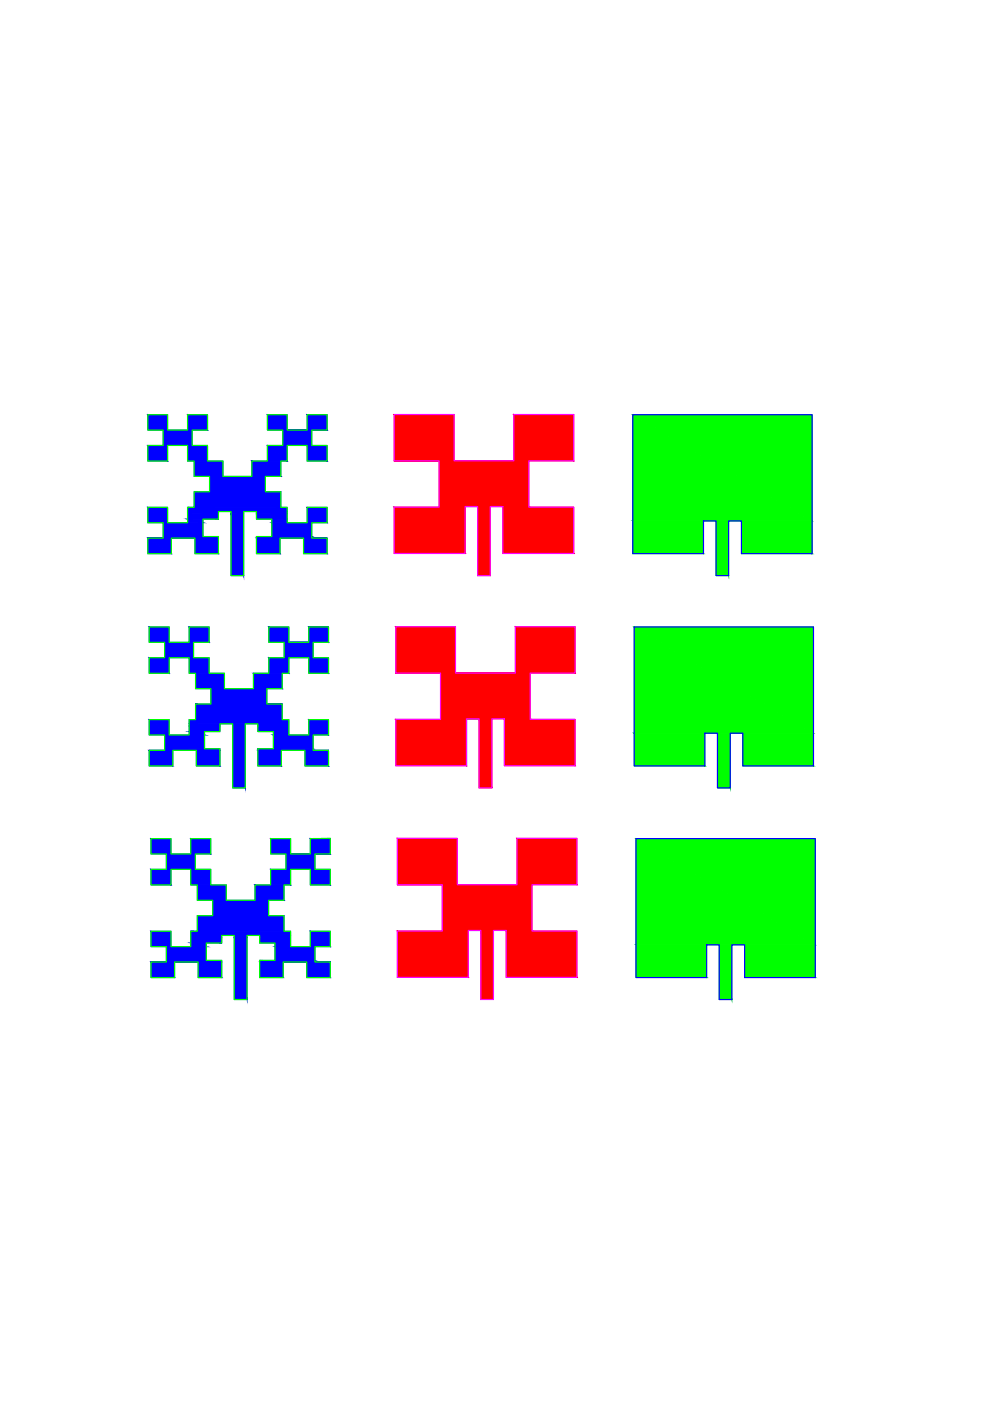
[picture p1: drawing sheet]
<svg xmlns="http://www.w3.org/2000/svg" width="210mm" height="297mm" viewBox="0 0 210 297" stroke-linecap="round" stroke-linejoin="round" font-family="sans-serif">
<!-- layer: 0 -->
<path d="M101.3 107.4h-2.7v9.9M101.6 152.4h-2.7v9.9M102 197.3h-2.7v9.9" fill="none" stroke="#000" stroke-width=".25"/>
<g fill="#f00" stroke="#f00" stroke-width=".21">
<path d="M109.3 132.9v9.8h12.6zM109.3 132.9h12.6v9.8z"/>
<path d="M109.3 142.7h3.1zM109.3 142.7h3.1z"/>
<path d="M83.9 132.9v9.8h12.7zM83.9 132.9h12.7v9.8z"/>
<path d="M83.9 142.7h28.5zM83.9 142.7h28.5z"/>
<path d="M93.4 142.7v9.7h19zM93.4 142.7h19v9.7z"/>
<path d="M106.9 152.4v.1h5.5zM106.9 152.4h5.5v.1z"/>
<path d="M93.4 152.4v.1h5.5zM93.4 152.4h5.5v.1z"/>
<path d="M106.9 152.5v9.8h15zM106.9 152.5h15v9.8z"/>
<path d="M83.9 152.5v9.8h15zM83.9 152.5h15v9.8z"/>
<path d="M101.6 152.4v14.6h2.7zM101.6 152.4h2.7v14.6z"/>
<path d="M109.6 177.8v9.8h12.7zM109.6 177.8h12.7v9.8z"/>
<path d="M109.6 187.6h3.2zM109.6 187.6h3.2z"/>
<path d="M84.3 177.8v9.8h12.7zM84.3 177.8h12.7v9.8z"/>
<path d="M84.3 187.6h28.5zM84.3 187.6h28.5z"/>
<path d="M93.8 187.6v9.7h19zM93.8 187.6h19v9.7z"/>
<path d="M107.3 197.3v.1h5.5zM107.3 197.3h5.5v.1z"/>
<path d="M93.8 197.3v.1h5.5zM93.8 197.3h5.5v.1z"/>
<path d="M107.3 197.4v9.8h15zM107.3 197.4h15v9.8z"/>
<path d="M84.3 197.4v9.8h15zM84.3 197.4h15v9.8z"/>
<path d="M102 197.3v14.6h2.6zM102 197.3h2.6v14.6z"/>
<path d="M108.9 87.9v9.8h12.7zM108.9 87.9h12.7v9.8z"/>
<path d="M108.9 97.7h3.2zM108.9 97.7h3.2z"/>
<path d="M83.6 87.9v9.8h12.7zM83.6 87.9h12.7v9.8z"/>
<path d="M83.6 97.7h28.5zM83.6 97.7h28.5z"/>
<path d="M93.1 97.7v9.7h19zM93.1 97.7h19v9.7z"/>
<path d="M106.6 107.4v.1h5.5zM106.6 107.4h5.5v.1z"/>
<path d="M93.1 107.4v.1h5.5zM93.1 107.4h5.5v.1z"/>
<path d="M106.6 107.5v9.8h15zM106.6 107.5h15v9.8z"/>
<path d="M83.6 107.5v9.8h15zM83.6 107.5h15v9.8z"/>
<path d="M101.3 107.4v14.6h2.6zM101.3 107.4h2.6v14.6z"/>
</g>
<path d="M83.6 87.9h12.7v9.8h12.6v-9.8h12.7v9.8h-9.5v9.8h9.5v9.8h-15v-9.9h-2.7v14.6h-2.6v-14.6h-2.7v9.9h-15v-9.8h9.5v-9.8h-9.5zM83.9 132.9h12.7v9.8h12.7v-9.8h12.6v9.8h-9.5v9.8h9.5v9.8h-15v-9.9h-2.6v14.6h-2.7v-14.6h-2.7v9.9h-15v-9.8h9.5v-9.8h-9.5zM84.3 177.8h12.7v9.8h12.6v-9.8h12.7v9.8h-9.5v9.8h9.5v9.8h-15v-9.9h-2.7v14.6h-2.6v-14.6h-2.7v9.9h-15v-9.8h9.5v-9.8h-9.5z" fill="none" stroke="#f0f" stroke-width=".25"/>
<g fill="#00f" stroke="#00f" stroke-width=".21">
<path d="M65.5 132.9h4.2z"/>
<path d="M65.8 177.8h4.2z"/>
<path d="M65.1 87.9h4.3z"/>
<path d="M65.5 132.9v3.3h4.2zM65.5 132.9h4.2v3.3z"/>
<path d="M65.5 136.2h.9zM65.5 136.2h4.2z"/>
<path d="M57 132.9v3.3h4.2zM57 132.9h4.2v3.3z"/>
<path d="M40.1 132.9v3.3h4.2zM40.1 132.9h4.2v3.3z"/>
<path d="M31.6 132.9v3.3h4.3zM31.6 132.9h4.3v3.3z"/>
<path d="M65.5 136.2h.9zM65.5 136.2h.9z"/>
<path d="M60.3 136.2h5.2zM60.3 136.2h5.2z"/>
<path d="M34.9 136.2v3.2h6.1zM34.9 136.2h6.1v3.2z"/>
<path d="M60.3 136.2v3.2h6.1zM60.3 136.2h6.1v3.2z"/>
<path d="M60.3 139.4h.9zM60.3 139.4h.9z"/>
<path d="M40.1 139.4h.9zM40.1 139.4h.9z"/>
<path d="M34.9 139.4h1zM34.9 139.4h1z"/>
<path d="M31.6 139.4v3.3h4.3zM31.6 139.4h4.3v3.3z"/>
<path d="M65.5 139.4v3.3h4.2zM65.5 139.4h4.2v3.3z"/>
<path d="M57 139.4v3.3h4.2zM57 139.4h4.2v3.3z"/>
<path d="M40.1 139.4v3.3h4.2zM40.1 139.4h4.2v3.3z"/>
<path d="M53.7 142.7v3.3h6.1zM53.7 142.7h6.1v3.3z"/>
<path d="M41.5 142.7v3.3h6.1zM41.5 142.7h6.1v3.3z"/>
<path d="M53.7 146h2.9zM53.7 146h2.9z"/>
<path d="M44.7 146h2.9zM44.7 146h2.9z"/>
<path d="M44.7 146v3.3h11.9zM44.7 146h11.9v3.3z"/>
<path d="M44.7 149.3h15.1zM44.7 149.3h15.1z"/>
<path d="M41.5 149.3v3.3h18.3zM41.5 149.3h18.3v3.3z"/>
<path d="M40.1 152.6v.9h21.1zM40.1 152.6h21.1v.9z"/>
<path d="M54.7 153.5v.4h6.5zM54.7 153.5h6.5v.4z"/>
<path d="M49.3 153.5v.4h2.7zM49.3 153.5h2.7v.4z"/>
<path d="M40.1 153.5v.4h6.5zM40.1 153.5h6.5v.4z"/>
<path d="M54.7 153.9v1.2h6.5zM54.7 153.9h6.5v1.2z"/>
<path d="M40.1 153.9v1.2h6.5zM40.1 153.9h6.5v1.2z"/>
<path d="M65.5 152.6v3.2h4.2zM65.5 152.6h4.2v3.2z"/>
<path d="M65.5 155.8h.9zM65.5 155.8h.9z"/>
<path d="M58 155.1v.7h3.2zM58 155.1h3.2v.7z"/>
<path d="M40.1 155.1v.7h3.3zM40.1 155.1h3.3v.7z"/>
<path d="M31.6 152.6v3.2h4.3zM31.6 152.6h4.3v3.2z"/>
<path d="M58 155.8v3h8.4zM58 155.8h8.4v3z"/>
<path d="M34.9 155.8v3h8.5zM34.9 155.8h8.5v3z"/>
<path d="M54.7 158.8v.3h11.7zM54.7 158.8h11.7v.3z"/>
<path d="M34.9 158.8v.3h11.7zM34.9 158.8h11.7v.3z"/>
<path d="M31.6 159.1h15zM31.6 159.1h15z"/>
<path d="M54.7 159.1h15zM54.7 159.1h15z"/>
<path d="M64.7 159.1v3.3h5zM64.7 159.1h5v3.3z"/>
<path d="M54.7 159.1v3.3h5zM54.7 159.1h5v3.3z"/>
<path d="M41.6 159.1v3.3h5zM41.6 159.1h5v3.3z"/>
<path d="M31.6 159.1v3.3h5zM31.6 159.1h5v3.3z"/>
<path d="M49.3 153.9v13.1h2.7zM49.3 153.9h2.7v13.1z"/>
<path d="M65.8 177.8v3.3h4.2zM65.8 177.8h4.2v3.3z"/>
<path d="M65.8 181.1h1zM65.8 181.1h4.2z"/>
<path d="M57.4 177.8v3.3h4.2zM57.4 177.8h4.2v3.3z"/>
<path d="M40.4 177.8v3.3h4.3zM40.4 177.8h4.3v3.3z"/>
<path d="M32 177.8v3.3h4.3zM32 177.8h4.3v3.3z"/>
<path d="M65.8 181.1h1zM65.8 181.1h1z"/>
<path d="M60.6 181.1h5.2zM60.6 181.1h5.2z"/>
<path d="M35.3 181.1v3.2h6.1zM35.3 181.1h6.1v3.2z"/>
<path d="M60.6 181.1v3.2h6.2zM60.6 181.1h6.2v3.2z"/>
<path d="M60.6 184.3h1zM60.6 184.3h1z"/>
<path d="M40.4 184.3h1zM40.4 184.3h1z"/>
<path d="M35.3 184.3h1zM35.3 184.3h1z"/>
<path d="M32 184.3v3.3h4.3zM32 184.3h4.3v3.3z"/>
<path d="M65.8 184.3v3.3h4.2zM65.8 184.3h4.2v3.3z"/>
<path d="M57.4 184.3v3.3h4.2zM57.4 184.3h4.2v3.3z"/>
<path d="M40.4 184.3v3.3h4.3zM40.4 184.3h4.3v3.3z"/>
<path d="M54.1 187.6v3.3h6.1zM54.1 187.6h6.1v3.3z"/>
<path d="M41.8 187.6v3.3h6.2zM41.8 187.6h6.2v3.3z"/>
<path d="M54.1 190.9h2.9zM54.1 190.9h2.9z"/>
<path d="M45.1 190.9h2.9zM45.1 190.9h2.9z"/>
<path d="M45.1 190.9v3.2h11.9zM45.1 190.9h11.9v3.2z"/>
<path d="M45.1 194.1h15.1zM45.1 194.1h15.1z"/>
<path d="M41.8 194.1v3.3h18.4zM41.8 194.1h18.4v3.3z"/>
<path d="M40.4 197.4v.9h21.2zM40.4 197.4h21.2v.9z"/>
<path d="M55 198.3v.5h6.6zM55 198.3h6.6v.5z"/>
<path d="M49.7 198.3v.5h2.7zM49.7 198.3h2.7v.5z"/>
<path d="M40.4 198.3v.5h6.6zM40.4 198.3h6.6v.5z"/>
<path d="M55 198.8v1.1h6.6zM55 198.8h6.6v1.1z"/>
<path d="M40.4 198.8v1.1h6.6zM40.4 198.8h6.6v1.1z"/>
<path d="M65.8 197.4v3.3h4.2zM65.8 197.4h4.2v3.3z"/>
<path d="M65.8 200.7h1zM65.8 200.7h1z"/>
<path d="M58.3 199.9v.8h3.3zM58.3 199.9h3.3v.8z"/>
<path d="M40.4 199.9v.8h3.3zM40.4 199.9h3.3v.8z"/>
<path d="M32 197.4v3.3h4.3zM32 197.4h4.3v3.3z"/>
<path d="M58.3 200.7v2.9h8.5zM58.3 200.7h8.5v2.9z"/>
<path d="M35.3 200.7v2.9h8.4zM35.3 200.7h8.4v2.9z"/>
<path d="M55 203.6v.4h11.8zM55 203.6h11.8v.4z"/>
<path d="M35.3 203.6v.4h11.7zM35.3 203.6h11.7v.4z"/>
<path d="M32 204h15zM32 204h15z"/>
<path d="M55 204h15zM55 204h15z"/>
<path d="M65 204v3.3h5zM65 204h5v3.3z"/>
<path d="M55 204v3.3h5zM55 204h5v3.3z"/>
<path d="M42 204v3.3h5zM42 204h5v3.3z"/>
<path d="M32 204v3.3h5zM32 204h5v3.3z"/>
<path d="M49.7 198.8v13.1h2.7zM49.7 198.8h2.7v13.1z"/>
<path d="M65.1 87.9v3.3h4.3zM65.1 87.9h4.3v3.3z"/>
<path d="M65.1 91.2h1zM65.1 91.2h4.3z"/>
<path d="M56.7 87.9v3.3h4.2zM56.7 87.9h4.2v3.3z"/>
<path d="M39.8 87.9v3.3h4.2zM39.8 87.9h4.2v3.3z"/>
<path d="M31.3 87.9v3.3h4.2zM31.3 87.9h4.2v3.3z"/>
<path d="M65.1 91.2h1zM65.1 91.2h1z"/>
<path d="M60 91.2h5.1zM60 91.2h5.1z"/>
<path d="M34.6 91.2v3.2h6.1zM34.6 91.2h6.1v3.2z"/>
<path d="M60 91.2v3.2h6.1zM60 91.2h6.1v3.2z"/>
<path d="M60 94.4h.9zM60 94.4h.9z"/>
<path d="M39.8 94.4h.9zM39.8 94.4h.9z"/>
<path d="M34.6 94.4h.9zM34.6 94.4h.9z"/>
<path d="M31.3 94.4v3.3h4.2zM31.3 94.4h4.2v3.3z"/>
<path d="M65.1 94.4v3.3h4.3zM65.1 94.4h4.3v3.3z"/>
<path d="M56.7 94.4v3.3h4.2zM56.7 94.4h4.2v3.3z"/>
<path d="M39.8 94.4v3.3h4.2zM39.8 94.4h4.2v3.3z"/>
<path d="M53.4 97.7v3.3h6.1zM53.4 97.7h6.1v3.3z"/>
<path d="M41.2 97.7v3.3h6.1zM41.2 97.7h6.1v3.3z"/>
<path d="M53.4 101h2.9zM53.4 101h2.9z"/>
<path d="M44.4 101h2.9zM44.4 101h2.9z"/>
<path d="M44.4 101v3.3h11.9zM44.4 101h11.9v3.3z"/>
<path d="M44.4 104.3h15.1zM44.4 104.3h15.1z"/>
<path d="M41.2 104.3v3.3h18.3zM41.2 104.3h18.3v3.3z"/>
<path d="M39.8 107.6v.9h21.1zM39.8 107.6h21.1v.9z"/>
<path d="M54.4 108.5v.4h6.5zM54.4 108.5h6.5v.4z"/>
<path d="M49 108.5v.4h2.7zM49 108.5h2.7v.4z"/>
<path d="M39.8 108.5v.4h6.5zM39.8 108.5h6.5v.4z"/>
<path d="M54.4 108.9v1.2h6.5zM54.4 108.9h6.5v1.2z"/>
<path d="M39.8 108.9v1.2h6.5zM39.8 108.9h6.5v1.2z"/>
<path d="M65.1 107.6v3.2h4.3zM65.1 107.6h4.3v3.2z"/>
<path d="M65.1 110.8h1zM65.1 110.8h1z"/>
<path d="M57.6 110.1v.7h3.3zM57.6 110.1h3.3v.7z"/>
<path d="M39.8 110.1v.7h3.2zM39.8 110.1h3.2v.7z"/>
<path d="M31.3 107.6v3.2h4.2zM31.3 107.6h4.2v3.2z"/>
<path d="M57.6 110.8v2.9h8.5zM57.6 110.8h8.5v2.9z"/>
<path d="M34.6 110.8v2.9h8.4zM34.6 110.8h8.4v2.9z"/>
<path d="M54.4 113.7v.4h11.7zM54.4 113.7h11.7v.4z"/>
<path d="M34.6 113.7v.4h11.7zM34.6 113.7h11.7v.4z"/>
<path d="M31.3 114.1h15zM31.3 114.1h15z"/>
<path d="M54.4 114.1h15zM54.4 114.1h15z"/>
<path d="M64.4 114.1v3.3h5zM64.4 114.1h5v3.3z"/>
<path d="M54.4 114.1v3.3h5zM54.4 114.1h5v3.3z"/>
<path d="M41.3 114.1v3.3h5zM41.3 114.1h5v3.3z"/>
<path d="M31.3 114.1v3.3h5zM31.3 114.1h5v3.3z"/>
<path d="M49 108.9v13.1h2.7zM49 108.9h2.7v13.1z"/>
</g>
<path d="M31.3 87.9h4.2v3.3h4.3v-3.3h4.2v3.3h-3.3v3.2h3.3v3.3h3.3v3.3h6.1v-3.3h3.3v-3.3h3.3v-3.2h-3.3v-3.3h4.2v3.3h4.2v-3.3h4.3v3.3h-3.3v3.2h3.3v3.3h-4.3v-3.3h-4.2v3.3h-1.4v3.3h-3.2v3.3h3.2v3.3h1.4v3.2h4.2v-3.2h4.3v3.2h-3.3v3.3h3.3v3.3h-5v-3.3h-5v3.3h-5v-3.7h3.2v-3.6h-3.2v-1.6h-2.7v13.5h-2.7v-13.5h-2.7v1.6h-3.3v3.6h3.3v3.7h-5v-3.3h-5v3.3h-5v-3.3h3.3v-3.3h-3.3v-3.2h4.2v3.2h4.3v-3.2h1.4v-3.3h3.2v-3.3h-3.2v-3.3h-1.4v-3.3h-4.3v3.3h-4.2v-3.3h3.3v-3.2h-3.3zM31.6 132.9h4.3v3.3h4.2v-3.3h4.2v3.3h-3.3v3.2h3.3v3.3h3.3v3.3h6.1v-3.3h3.3v-3.3h3.3v-3.2h-3.3v-3.3h4.2v3.3h4.3v-3.3h4.2v3.3h-3.3v3.2h3.3v3.3h-4.2v-3.3h-4.3v3.3h-1.4v3.3h-3.2v3.3h3.2v3.3h1.4v3.2h4.3v-3.2h4.2v3.2h-3.3v3.3h3.3v3.3h-5v-3.3h-5v3.3h-5v-3.6h3.3v-3.7h-3.3v-1.6h-2.7v13.5h-2.7v-13.5h-2.7v1.6h-3.2v3.7h3.2v3.6h-5v-3.3h-5v3.3h-5v-3.3h3.3v-3.3h-3.3v-3.2h4.3v3.2h4.2v-3.2h1.4v-3.3h3.2v-3.3h-3.2v-3.3h-1.4v-3.3h-4.2v3.3h-4.3v-3.3h3.3v-3.2h-3.3zM32 177.8h4.3v3.3h4.1v-3.3h4.3v3.3h-3.3v3.2h3.3v3.3h3.3v3.3h6.1v-3.3h3.3v-3.3h3.2v-3.2h-3.2v-3.3h4.2v3.3h4.2v-3.3h4.2v3.3h-3.2v3.2h3.2v3.3h-4.2v-3.3h-4.2v3.3h-1.4v3.3h-3.2v3.2h3.2v3.3h1.4v3.3h4.2v-3.3h4.2v3.3h-3.2v3.3h3.2v3.3h-5v-3.3h-5v3.3h-5v-3.7h3.3v-3.7h-3.3v-1.6h-2.6v13.6h-2.7v-13.6h-2.7v1.6h-3.3v3.7h3.3v3.7h-5v-3.3h-5v3.3h-5v-3.3h3.3v-3.3h-3.3v-3.3h4.3v3.3h4.1v-3.3h1.4v-3.3h3.3v-3.2h-3.3v-3.3h-1.4v-3.3h-4.1v3.3h-4.3v-3.3h3.3v-3.2h-3.3z" fill="none" stroke="#0f0" stroke-width=".25"/>
<g fill="#0f0" stroke="#0f0" stroke-width=".21">
<path d="M134.5 132.9v22.5h38zM134.5 132.9h38v22.5z"/>
<path d="M157.5 155.4v7h15zM157.5 155.4h15v7z"/>
<path d="M134.5 155.4v7h15zM134.5 155.4h15v7z"/>
<path d="M152.1 155.4v11.6h2.7zM152.1 155.4h2.7v11.6z"/>
<path d="M134.8 177.8v22.5h38.1zM134.8 177.8h38.1v22.5z"/>
<path d="M157.9 200.3v7h15zM157.9 200.3h15v7z"/>
<path d="M134.8 200.3v7h15zM134.8 200.3h15v7z"/>
<path d="M152.5 200.3v11.6h2.7zM152.5 200.3h2.7v11.6z"/>
<path d="M134.2 87.9v22.5h38zM134.2 87.9h38v22.5z"/>
<path d="M157.2 110.4v7h15zM157.2 110.4h15v7z"/>
<path d="M134.2 110.4v7h15zM134.2 110.4h15v7z"/>
<path d="M151.8 110.4v11.6h2.7zM151.8 110.4h2.7v11.6z"/>
</g>
<path d="M134.2 87.9h38v29.5h-15v-7h-2.7v11.6h-2.7v-11.6h-2.6v7h-15zM134.5 132.9h38v29.5h-15v-7h-2.7v11.6h-2.7v-11.6h-2.6v7h-15zM134.8 177.8h38.1v29.5h-15v-7h-2.7v11.6h-2.7v-11.6h-2.7v7h-15z" fill="none" stroke="#00f" stroke-width=".25"/>
</svg>
